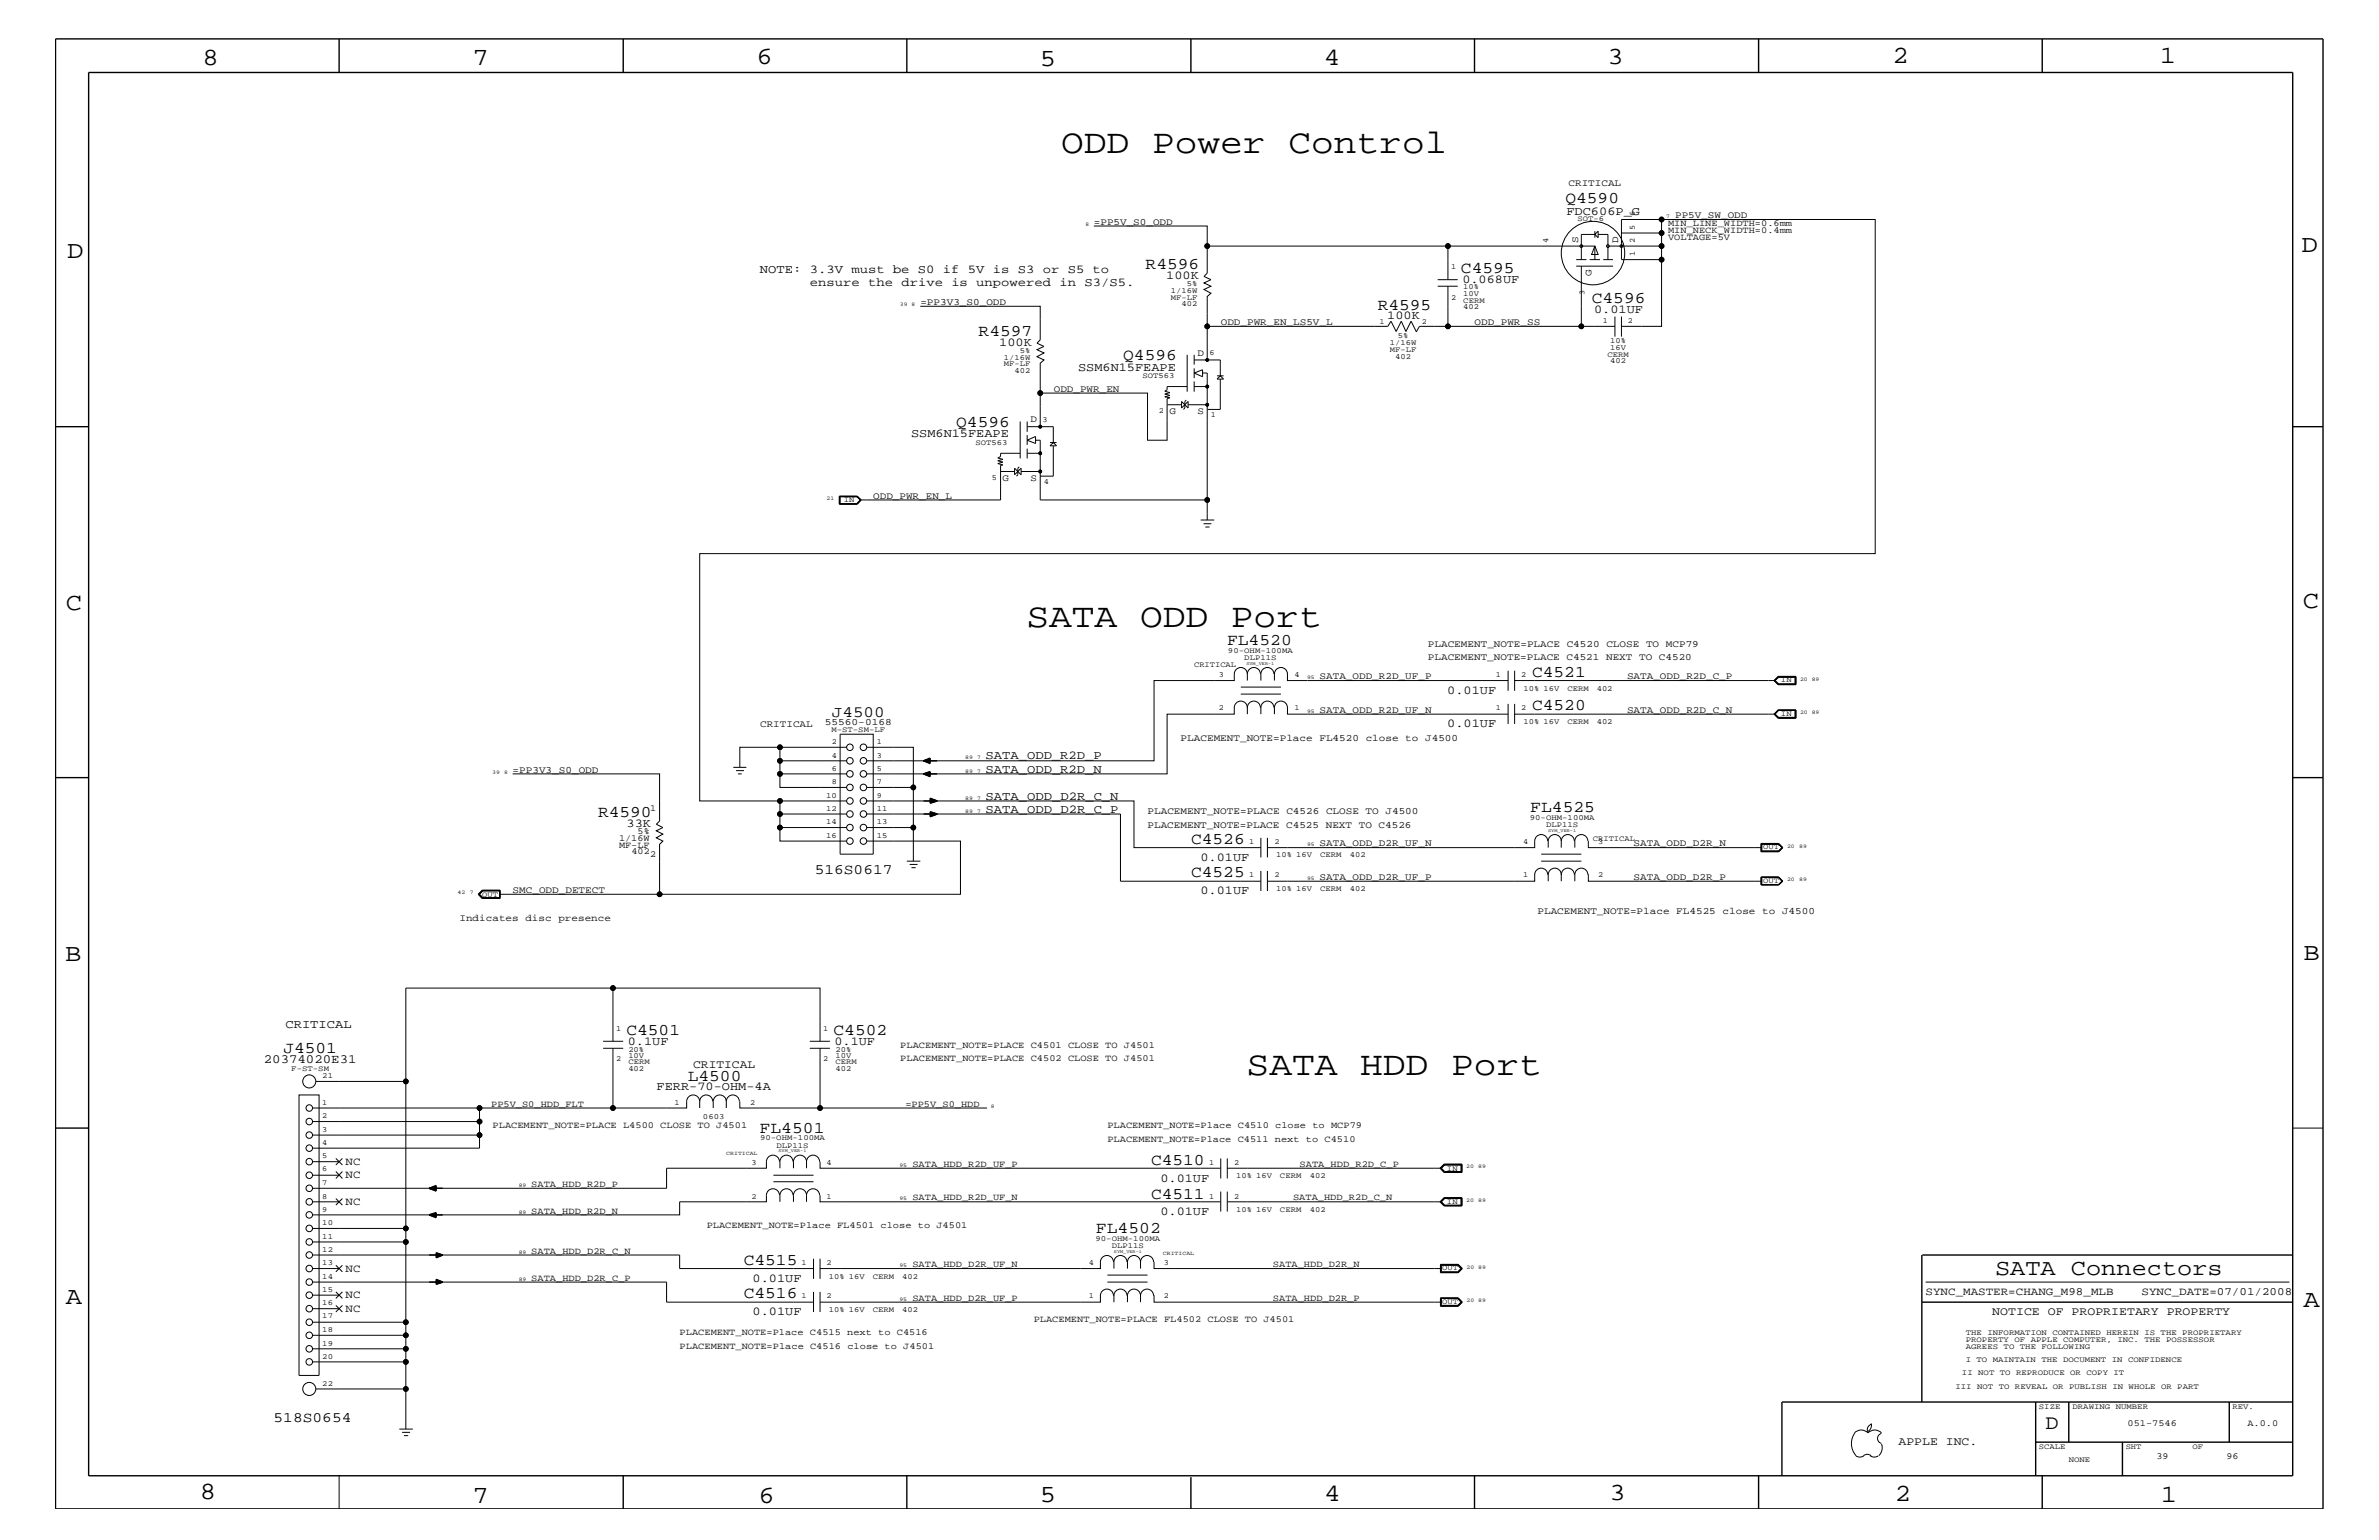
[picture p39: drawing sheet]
<svg xmlns="http://www.w3.org/2000/svg" width="432mm" height="279mm" viewBox="0 0 432 279" stroke-linecap="round" stroke-linejoin="round" font-family="sans-serif">
<defs><g id="words">
<g font-size="6.2">
<text x="192.6" y="27.7">ODD Power Control</text>
<text x="186.3" y="113.7">SATA ODD Port</text>
<text x="226.3" y="195">SATA HDD Port</text>
</g>
<g font-size="4.5">
<text x="36.7" y="11.7">8</text>
<text x="85.8" y="11.7">7</text>
<text x="137.3" y="11.5">6</text>
<text x="240.3" y="11.7">4</text>
<text x="291.8" y="11.5">3</text>
<text x="343.5" y="11.5">2</text>
<text x="392" y="11.5">1</text>
<text x="188.7" y="12.1">5</text>
<text x="12.2" y="46.8">D</text>
<text x="417.7" y="45.7">D</text>
<text x="11.9" y="110.6">C</text>
<text x="418" y="110.3">C</text>
<text x="11.9" y="174.3">B</text>
<text x="418.1" y="174.2">B</text>
<text x="11.9" y="236.7">A</text>
<text x="418.1" y="237.1">A</text>
<text x="36.2" y="271.9">8</text>
<text x="85.8" y="272.7">7</text>
<text x="137.7" y="272.7">6</text>
<text x="188.7" y="272.5">5</text>
<text x="240.4" y="272.3">4</text>
<text x="292.1" y="272.2">3</text>
<text x="343.9" y="272.3">2</text>
<text x="392.2" y="272.6">1</text>
</g>
<text font-size="4.1" x="362.1" y="231.3">SATA Connectors</text>
<text font-size="3.7" x="371.3" y="259.3">D</text>
<g font-size="3">
<text x="284.1" y="36.8">Q4590</text>
<text x="207.9" y="48.8">R4596</text>
<text x="265.2" y="49.6">C4595</text>
<text x="250.1" y="56.2">R4595</text>
<text x="288.9" y="55">C4596</text>
<text x="177.6" y="60.9">R4597</text>
<text x="203.9" y="65.3">Q4596</text>
<text x="173.6" y="77.4">Q4596</text>
<text x="222.7" y="117">FL4520</text>
<text x="278.1" y="122.9">C4521</text>
<text x="278.1" y="128.9">C4520</text>
<text x="108.5" y="148.2">R4590</text>
<text x="277.7" y="147.3">FL4525</text>
<text x="216.2" y="153.2">C4526</text>
<text x="216.2" y="159.2">C4525</text>
<text x="51.4" y="191.1">J4501</text>
<text x="113.7" y="187.7">C4501</text>
<text x="151.3" y="187.7">C4502</text>
<text x="124.8" y="196.1">L4500</text>
<text x="137.9" y="205.5">FL4501</text>
<text x="208.9" y="211.4">C4510</text>
<text x="208.9" y="217.5">C4511</text>
<text x="198.9" y="223.7">FL4502</text>
<text x="135" y="229.6">C4515</text>
<text x="135" y="235.6">C4516</text>
</g>
<text font-size="2.9" x="151" y="130.2">J4500</text>
<g font-size="2.6">
<text x="147.9" y="158.6">516S0617</text>
<text x="49.7" y="258">518S0654</text>
</g>
<text font-size="2.3" x="47.9" y="192.9">20374020E31</text>
<g font-size="2.2">
<text x="284.3" y="39.1">FDC606P_G</text>
<text x="137.9" y="49.6">NOTE: 3.3V must be S0 if 5V is S3 or S5 to</text>
<text x="147" y="51.9">ensure the drive is unpowered in S3/S5.</text>
<text x="211.7" y="50.7">100K</text>
<text x="265.4" y="51.3">0.068UF</text>
<text x="251.8" y="57.9">100K</text>
<text x="289.3" y="56.8">0.01UF</text>
<text x="181.4" y="62.8">100K</text>
<text x="195.7" y="67.3">SSM6N15FEAPE</text>
<text x="165.4" y="79.4">SSM6N15FEAPE</text>
<text x="262.7" y="125.9">0.01UF</text>
<text x="262.7" y="131.9">0.01UF</text>
<text x="178.9" y="137.8">SATA_ODD_R2D_P</text>
<text x="178.9" y="140.2">SATA_ODD_R2D_N</text>
<text x="178.9" y="145.1">SATA_ODD_D2R_C_N</text>
<text x="178.9" y="147.5">SATA_ODD_D2R_C_P</text>
<text x="113.7" y="150.1">33K</text>
<text x="217.9" y="156.2">0.01UF</text>
<text x="217.9" y="162.2">0.01UF</text>
<text x="51.8" y="186.5">CRITICAL</text>
<text x="114" y="189.5">0.1UF</text>
<text x="151.5" y="189.5">0.1UF</text>
<text x="119.2" y="197.8">FERR-70-OHM-4A</text>
<text x="210.6" y="214.4">0.01UF</text>
<text x="210.6" y="220.4">0.01UF</text>
<text x="136.6" y="232.6">0.01UF</text>
<text x="136.6" y="238.6">0.01UF</text>
</g>
<g font-size="2.1">
<text x="125.8" y="193.7">CRITICAL</text>
<text x="361.6" y="238.6">NOTICE OF PROPRIETARY PROPERTY</text>
<text x="344.6" y="262.2">APPLE INC.</text>
</g>
<g font-size="2">
<text x="62.7" y="213.8">NC</text>
<text x="62.7" y="211.4">NC</text>
<text x="62.7" y="218.6">NC</text>
<text x="62.7" y="230.7">NC</text>
<text x="62.7" y="238">NC</text>
<text x="62.7" y="235.6">NC</text>
<text x="349.5" y="235">SYNC_MASTER=CHANG_M98_MLB</text>
<text x="388.7" y="235">SYNC_DATE=07/01/2008</text>
</g>
<g font-size="1.8">
<text x="284.7" y="33.7">CRITICAL</text>
<text x="198.5" y="40.8">=PP5V_S0_ODD</text>
<text x="304" y="39.6">PP5V_SW_ODD</text>
<text x="286.4" y="44.1" transform="rotate(-90 286.4 44.1)">S</text>
<text x="293.7" y="44.1" transform="rotate(-90 293.7 44.1)">D</text>
<text x="288.9" y="50.2" transform="rotate(-90 288.9 50.2)">G</text>
<text x="167" y="55.3">=PP3V3_S0_ODD</text>
<text x="221.6" y="59">ODD_PWR_EN_LS5V_L</text>
<text x="267.6" y="59">ODD_PWR_SS</text>
<text x="217.3" y="64.5">D</text>
<text x="191.3" y="71.1">ODD_PWR_EN</text>
<text x="187" y="76.7">D</text>
<text x="212.3" y="75.1">G</text>
<text x="217.3" y="75.1">S</text>
<text x="181.9" y="87.2">G</text>
<text x="187" y="87.2">S</text>
<text x="158.5" y="90.5">ODD_PWR_EN_L</text>
<text x="259.2" y="119.8">PLACEMENT_NOTE=PLACE C4521 NEXT TO C4520</text>
<text x="259.2" y="117.4">PLACEMENT_NOTE=PLACE C4520 CLOSE TO MCP79</text>
<text x="239.5" y="123.2">SATA_ODD_R2D_UF_P</text>
<text x="295.3" y="123.2">SATA_ODD_R2D_C_P</text>
<text x="138" y="131.9">CRITICAL</text>
<text x="149.7" y="131.6">55560-0168</text>
<text x="239.5" y="129.3">SATA_ODD_R2D_UF_N</text>
<text x="295.3" y="129.3">SATA_ODD_R2D_C_N</text>
<text x="214.3" y="134.4">PLACEMENT_NOTE=Place FL4520 close to J4500</text>
<text x="93" y="140.2">=PP3V3_S0_ODD</text>
<text x="208.3" y="147.7">PLACEMENT_NOTE=PLACE C4526 CLOSE TO J4500</text>
<text x="208.3" y="150.1">PLACEMENT_NOTE=PLACE C4525 NEXT TO C4526</text>
<text x="239.5" y="153.5">SATA_ODD_D2R_UF_N</text>
<text x="296.5" y="153.5">SATA_ODD_D2R_N</text>
<text x="93" y="162">SMC_ODD_DETECT</text>
<text x="239.5" y="159.6">SATA_ODD_D2R_UF_P</text>
<text x="296.5" y="159.6">SATA_ODD_D2R_P</text>
<text x="83.4" y="167.1">Indicates disc presence</text>
<text x="279.1" y="165.9">PLACEMENT_NOTE=Place FL4525 close to J4500</text>
</g>
<g font-size="1.7">
<text x="302.8" y="41">MIN_LINE_WIDTH=0.6mm</text>
<text x="302.8" y="43.5">VOLTAGE=5V</text>
<text x="302.8" y="42.3">MIN_NECK_WIDTH=0.4mm</text>
<text x="118" y="147.1">1</text>
<text x="112.4" y="153.8">MF-LF</text>
<text x="112.4" y="152.6">1/16W</text>
<text x="114.6" y="155">402</text>
<text x="115.7" y="151.3">5%</text>
<text x="118" y="155.6">2</text>
<text x="163.4" y="190.2">PLACEMENT_NOTE=PLACE C4501 CLOSE TO J4501</text>
<text x="163.4" y="192.6">PLACEMENT_NOTE=PLACE C4502 CLOSE TO J4501</text>
<text x="89.2" y="200.9">PP5V_S0_HDD_FLT</text>
<text x="164.3" y="200.9">=PP5V_S0_HDD</text>
<text x="89.4" y="204.7">PLACEMENT_NOTE=PLACE L4500 CLOSE TO J4501</text>
<text x="201" y="204.7">PLACEMENT_NOTE=Place C4510 close to MCP79</text>
<text x="201" y="207.1">PLACEMENT_NOTE=Place C4511 next to C4510</text>
<text x="96.4" y="215.3">SATA_HDD_R2D_P</text>
<text x="165.6" y="211.7">SATA_HDD_R2D_UF_P</text>
<text x="235.9" y="211.7">SATA_HDD_R2D_C_P</text>
<text x="96.4" y="220.2">SATA_HDD_R2D_N</text>
<text x="165.6" y="217.8">SATA_HDD_R2D_UF_N</text>
<text x="234.7" y="217.8">SATA_HDD_R2D_C_N</text>
<text x="96.4" y="227.5">SATA_HDD_D2R_C_N</text>
<text x="128.3" y="222.9">PLACEMENT_NOTE=Place FL4501 close to J4501</text>
<text x="96.4" y="232.4">SATA_HDD_D2R_C_P</text>
<text x="165.6" y="229.9">SATA_HDD_D2R_UF_N</text>
<text x="231.1" y="229.9">SATA_HDD_D2R_N</text>
<text x="165.6" y="236">SATA_HDD_D2R_UF_P</text>
<text x="187.6" y="239.9">PLACEMENT_NOTE=PLACE FL4502 CLOSE TO J4501</text>
<text x="231.1" y="236">SATA_HDD_D2R_P</text>
<text x="123.4" y="244.7">PLACEMENT_NOTE=Place C4516 close to J4501</text>
<text x="123.4" y="242.3">PLACEMENT_NOTE=Place C4515 next to C4516</text>
<text x="386.2" y="258.7">051-7546</text>
<text x="407.9" y="258.7">A.0.0</text>
<text x="391.4" y="264.7">39</text>
<text x="404.1" y="264.7">96</text>
</g>
<g font-size="1.4">
<text x="286.3" y="40.2">SOT-6</text>
<text x="296.8" y="41.7" transform="rotate(-90 296.8 41.7)">5</text>
<text x="296.8" y="39.2" transform="rotate(-90 296.8 39.2)">6</text>
<text x="281" y="44.1" transform="rotate(-90 281 44.1)">4</text>
<text x="296.8" y="46.5" transform="rotate(-90 296.8 46.5)">1</text>
<text x="296.8" y="44.1" transform="rotate(-90 296.8 44.1)">2</text>
<text x="212.5" y="53.2">1/16W</text>
<text x="215.4" y="51.9">5%</text>
<text x="263.4" y="48.9">1</text>
<text x="265.6" y="52.5">10%</text>
<text x="265.6" y="53.6">10V</text>
<text x="287.6" y="53.5" transform="rotate(-90 287.6 53.5)">3</text>
<text x="212.5" y="54.4">MF-LF</text>
<text x="214.5" y="55.6">402</text>
<text x="250.4" y="58.9">1</text>
<text x="258.1" y="58.9">2</text>
<text x="263.4" y="54.4">2</text>
<text x="265.6" y="56.1">402</text>
<text x="265.6" y="54.9">CERM</text>
<text x="290.9" y="58.6">1</text>
<text x="295.5" y="58.6">2</text>
<text x="182.2" y="65.3">1/16W</text>
<text x="185.1" y="64">5%</text>
<text x="219.5" y="64.5">6</text>
<text x="252.3" y="62.6">1/16W</text>
<text x="252.3" y="63.9">MF-LF</text>
<text x="253.2" y="65.1">402</text>
<text x="253.7" y="61.4">5%</text>
<text x="291.8" y="64.7">CERM</text>
<text x="292.3" y="65.9">402</text>
<text x="292.3" y="63.4">16V</text>
<text x="292.3" y="62.3">10%</text>
<text x="182.2" y="66.5">MF-LF</text>
<text x="184.1" y="67.7">402</text>
<text x="207.3" y="68.5">SOT563</text>
<text x="189.2" y="76.6">3</text>
<text x="210.3" y="75">2</text>
<text x="219.8" y="75.7">1</text>
<text x="177" y="80.7">SOT563</text>
<text x="180" y="87.1">5</text>
<text x="189.5" y="87.8">4</text>
<text x="153.2" y="91.1">IN</text>
<text x="222.9" y="118.4">90-OHM-100MA</text>
<text x="225.8" y="119.7">DLP11S</text>
<text x="216.7" y="121">CRITICAL</text>
<text x="221.2" y="122.9">3</text>
<text x="234.9" y="122.9">4</text>
<text x="271.5" y="122.9">1</text>
<text x="276.1" y="122.9">2</text>
<text x="276.5" y="125.3">10% 16V</text>
<text x="284.5" y="125.3">CERM</text>
<text x="289.8" y="125.3">402</text>
<text x="323.3" y="123.8">IN</text>
<text x="221.2" y="128.9">2</text>
<text x="234.9" y="128.9">1</text>
<text x="271.5" y="128.9">1</text>
<text x="276.1" y="128.9">2</text>
<text x="276.5" y="131.3">10% 16V</text>
<text x="284.5" y="131.3">CERM</text>
<text x="289.8" y="131.3">402</text>
<text x="323.3" y="129.9">IN</text>
<text x="150.9" y="132.8">M-ST-SM-LF</text>
<text x="151" y="135">2</text>
<text x="151" y="137.4">4</text>
<text x="159.2" y="135">1</text>
<text x="159.2" y="137.4">3</text>
<text x="151" y="139.8">6</text>
<text x="151" y="142.3">8</text>
<text x="159.2" y="139.8">5</text>
<text x="159.2" y="142.3">7</text>
<text x="149.9" y="144.7">10</text>
<text x="149.9" y="147.1">12</text>
<text x="149.9" y="149.5">14</text>
<text x="159.2" y="147.1">11</text>
<text x="159.2" y="149.5">13</text>
<text x="159.2" y="144.7">9</text>
<text x="277.7" y="148.7">90-OHM-100MA</text>
<text x="149.9" y="152">16</text>
<text x="159.2" y="152">15</text>
<text x="226.7" y="153.2">1</text>
<text x="231.3" y="153.2">2</text>
<text x="231.6" y="155.6">10% 16V</text>
<text x="239.6" y="155.6">CERM</text>
<text x="245" y="155.6">402</text>
<text x="276.4" y="153.2">4</text>
<text x="280.6" y="150.1">DLP11S</text>
<text x="289.1" y="152.6">CRITICAL</text>
<text x="290.1" y="153.2">3</text>
<text x="320" y="154.1">OUT</text>
<text x="226.7" y="159.2">1</text>
<text x="231.3" y="159.2">2</text>
<text x="231.6" y="161.7">10% 16V</text>
<text x="239.6" y="161.7">CERM</text>
<text x="245" y="161.7">402</text>
<text x="276.4" y="159.2">1</text>
<text x="290.1" y="159.2">2</text>
<text x="320" y="160.2">OUT</text>
<text x="87.5" y="162.7">OUT</text>
<text x="111.8" y="187.1">1</text>
<text x="114" y="191.9">10V</text>
<text x="114" y="190.8">20%</text>
<text x="149.4" y="187.1">1</text>
<text x="151.6" y="191.9">10V</text>
<text x="151.6" y="190.8">20%</text>
<text x="52.9" y="194.3">F-ST-SM</text>
<text x="58.5" y="195.6">21</text>
<text x="111.8" y="192.6">2</text>
<text x="114" y="193.1">CERM</text>
<text x="114" y="194.3">402</text>
<text x="149.4" y="192.6">2</text>
<text x="151.6" y="194.3">402</text>
<text x="151.6" y="193.1">CERM</text>
<text x="58.5" y="200.4">1</text>
<text x="58.5" y="202.9">2</text>
<text x="122.4" y="200.4">1</text>
<text x="127.6" y="203">0603</text>
<text x="136.1" y="200.4">2</text>
<text x="58.5" y="205.3">3</text>
<text x="58.5" y="207.7">4</text>
<text x="138" y="206.9">90-OHM-100MA</text>
<text x="140.9" y="208.2">DLP11S</text>
<text x="58.5" y="210.2">5</text>
<text x="58.5" y="212.5">6</text>
<text x="58.5" y="215">7</text>
<text x="136.4" y="211.4">3</text>
<text x="150" y="211.4">4</text>
<text x="219.5" y="211.4">1</text>
<text x="224" y="211.4">2</text>
<text x="224.4" y="213.8">10% 16V</text>
<text x="232.3" y="213.8">CERM</text>
<text x="237.7" y="213.8">402</text>
<text x="262.6" y="212.4">IN</text>
<text x="58.5" y="217.5">8</text>
<text x="58.5" y="219.8">9</text>
<text x="136.4" y="217.5">2</text>
<text x="150" y="217.5">1</text>
<text x="219.5" y="217.5">1</text>
<text x="224" y="217.5">2</text>
<text x="224.4" y="219.8">10% 16V</text>
<text x="232.3" y="219.8">CERM</text>
<text x="237.7" y="219.8">402</text>
<text x="262.6" y="218.4">IN</text>
<text x="58.5" y="222.3">10</text>
<text x="58.5" y="224.7">11</text>
<text x="58.5" y="227.1">12</text>
<text x="198.8" y="225.1">90-OHM-100MA</text>
<text x="201.8" y="226.4">DLP11S</text>
<text x="58.5" y="229.6">13</text>
<text x="58.5" y="232">14</text>
<text x="145.5" y="229.6">1</text>
<text x="150" y="229.6">2</text>
<text x="150.5" y="232">10% 16V</text>
<text x="158.4" y="232">CERM</text>
<text x="163.7" y="232">402</text>
<text x="197.6" y="229.6">4</text>
<text x="211.2" y="229.6">3</text>
<text x="261.8" y="230.5">OUT</text>
<text x="58.5" y="234.4">15</text>
<text x="58.5" y="236.8">16</text>
<text x="58.5" y="239.2">17</text>
<text x="145.5" y="235.6">1</text>
<text x="150" y="235.6">2</text>
<text x="150.5" y="238">10% 16V</text>
<text x="158.4" y="238">CERM</text>
<text x="163.7" y="238">402</text>
<text x="197.6" y="235.6">1</text>
<text x="211.2" y="235.6">2</text>
<text x="261.8" y="236.6">OUT</text>
<text x="58.5" y="241.7">18</text>
<text x="58.5" y="244.1">19</text>
<text x="356.8" y="242.3">THE INFORMATION CONTAINED HEREIN IS THE PROPRIETARY</text>
<text x="356.8" y="243.5">PROPERTY OF APPLE COMPUTER, INC. THE POSSESSOR</text>
<text x="356.8" y="244.7">AGREES TO THE FOLLOWING</text>
<text x="58.5" y="246.5">20</text>
<text x="58.5" y="251.4">22</text>
<text x="354.9" y="252">III NOT TO REVEAL OR PUBLISH IN WHOLE OR PART</text>
<text x="356.1" y="249.5">II NOT TO REPRODUCE OR COPY IT</text>
<text x="356.8" y="247.1">I TO MAINTAIN THE DOCUMENT IN CONFIDENCE</text>
<text x="370.1" y="255.6">SIZE</text>
<text x="376.2" y="255.6">DRAWING NUMBER</text>
<text x="405.2" y="255.6">REV.</text>
<text x="370.1" y="262.9">SCALE</text>
<text x="385.8" y="262.9">SHT</text>
<text x="397.9" y="262.9">OF</text>
<text x="375.5" y="265.3">NONE</text>
</g>
<g font-size="1">
<text x="197" y="41">8</text>
<text x="302.4" y="39.6">7</text>
<text x="163.3" y="55.6">39 8</text>
<text x="150" y="90.7">21</text>
<text x="237.2" y="123.2">95</text>
<text x="326.7" y="123.5">20 89</text>
<text x="237.2" y="129.3">95</text>
<text x="326.7" y="129.6">20 89</text>
<text x="175.2" y="137.8">89</text>
<text x="177.4" y="137.8">7</text>
<text x="89.3" y="140.4">39</text>
<text x="91.5" y="140.4">8</text>
<text x="175.2" y="140.2">89</text>
<text x="177.4" y="140.2">7</text>
<text x="175.2" y="145.1">89</text>
<text x="175.2" y="147.5">89</text>
<text x="177.4" y="145.1">7</text>
<text x="177.4" y="147.5">7</text>
<text x="237.2" y="153.5">95</text>
<text x="324.4" y="153.8">20</text>
<text x="326.6" y="153.8">89</text>
<text x="237.2" y="159.6">95</text>
<text x="324.4" y="159.9">20</text>
<text x="326.6" y="159.9">89</text>
<text x="83.1" y="162.2">42</text>
<text x="85.3" y="162.2">7</text>
<text x="179.8" y="201">8</text>
<text x="131.8" y="209.6">CRITICAL</text>
<text x="94.1" y="215.3">89</text>
<text x="163.2" y="211.7">95</text>
<text x="266.1" y="211.9">20</text>
<text x="268.3" y="211.9">89</text>
<text x="94.1" y="220.2">89</text>
<text x="163.2" y="217.8">95</text>
<text x="266.1" y="218">20</text>
<text x="268.3" y="218">89</text>
<text x="94.1" y="227.5">89</text>
<text x="211.1" y="227.7">CRITICAL</text>
<text x="94.1" y="232.4">89</text>
<text x="163.2" y="229.9">95</text>
<text x="266.2" y="230.2">20 89</text>
<text x="163.2" y="236">95</text>
<text x="266.2" y="236.2">20 89</text>
</g>
<g font-size=".8">
<text x="226.2" y="120.6">SYM_VER-1</text>
<text x="281" y="150.9">SYM_VER-1</text>
<text x="141.3" y="209.1">SYM_VER-1</text>
<text x="202.2" y="227.3">SYM_VER-1</text>
</g>
</g></defs>
<g fill="none" stroke="#000" stroke-width=".18">
<path d="M301.6 39.8h-7.3v7.3h7.3v12.1h-7.3M167 55.6h21.8v6.1l-.6 .6 1.3 .6-1.3 .5 1.3 .6-1.3 .7 1.3 .6-.7 .6v5.4h19.5v8.6h3.5v-7.6l.5-.1-.9-.2 .9-.3-.9-.2 .9-.3-.9-.2 .4-.3v-.6h3.7M198.5 41h20.6v3.6h43.7M219.1 44.6v5l-.6 .6 1.3 .5-1.3 .6 1.3 .6-1.3 .6 1.3 .7-.7 .6v5.4M260.9 51.9h3.7M260.9 50.7h3.7M262.8 51.9v7.3h30.3M262.8 59.2h-5.2l-.6 1M286.1 47.1h1.9M286.1 48.3h6.7M287 48.3v10.9M288.5 47.1h1.9"/>
<path d="M289.5 42.5l.6-.6v1.2zM289.5 47.1v-2.5l-.6 1.6h1.2l-.6-1.6h-26.7v6.1M289.5 42.5h-2.5v4.6M289.5 41.9v1.2M290.1 42.5h1.7v4.6M291 47.1h1.8M291.8 44.6h9.8M293.1 57.4v3.7M294.3 57.4v3.7M294.3 42.3h7.3M301.6 42.3v-2.5h38.8v60.6h-213.4v44.9h26.7M301.6 42.3v4.8"/>
<path d="M185.2 76.5v6.7M186.4 77.4h4.8v2.9M186.4 76.5v1.8M186.4 78.9v1.8M186.4 79.9l1.6-.7v1.3zM188 79.9h.8v10.8h30.3M188.8 71.3v6.1M211.8 73.4h2.7M214.5 72.8v1.2l1.1-1.2v1.2zM215.3 72.6l-.2 .2v1.2l-.3 .3M215.5 64.4v6.7M215.6 73.4h3.5"/>
<path d="M216.7 65.3h4.8v2.9M216.7 64.4v1.8M216.7 66.8v1.8M216.7 69.2v1.9M216.7 70.1h2.4M216.7 67.7l1.6-.6v1.3zM218.3 67.7h.8v26.6M220.9 68.2h1.2M221.5 68.2l.6 .6h-1.2zM221.5 68.8v5.5h-2.4M257 60.1l-.9-1.8-.9 1.8-.9-1.8-.9 1.8-.9-1.8-.6 .9h-32.8v6.1M152.3 90h3.3l.7 .7-.7 .8h-3.3z"/>
<path d="M152.4 91.4h3.1M152.4 90v1.5M152.4 90.1h3.1M152.5 90.1v1.3M155.5 90.1l.7 .6-.7 .7M155.5 90l.8 .7M155.5 90.1l.6 .6M156.1 90.7l-.6 .7M156.3 90.7l-.8 .8M181.7 85.5h-.1h2.6M184.2 84.9v1.2l1.1-1.2v1.2zM185 84.7l-.3 .2v1.2l-.2 .3"/>
<path d="M185.2 82.2h-3.6v.6l-.5 .3 .9 .2-.9 .3 .9 .2-.9 .3 .9 .3h-.4v6.3h-25.5M185.3 85.5h3.5M186.4 81.4v1.8M186.4 82.2h2.4M190.6 80.9l.6-.6 .6 .6zM190.6 80.3h1.2M191.2 80.9v5.5h-2.4l.1-.1M217.9 94.3h2.5M218.4 95h1.5M218.8 95.6h.7M133.1 139.2h2.4M133.6 139.8h1.4"/>
<path d="M141.6 138h12.1M141.6 135.6v4.8M152.5 133.2h6v21.8h-6zM153.7 135.6h-19.4v3.6M157.3 135.6h8.5v7.3h-8.5M224 128.3v1.3h-12.2v10.8h-54.5M224 128.4a1.19 1.19 0 0 1 1.2-1.2 1.19 1.19 0 0 1 1.2 1.2 1.19 1.19 0 0 1 1.2-1.2 1.19 1.19 0 0 1 1.2 1.2M225.2 124.7h7.3M225.2 125.9h7.3M226.4 122.3a1.19 1.19 0 0 0-1.2-1.2 1.19 1.19 0 0 0-1.2 1.2v1.2h-14.5v14.5h-52.2M226.4 122.3a1.19 1.19 0 0 1 1.2-1.2 1.19 1.19 0 0 1 1.2 1.2M226.4 122.3v1.2"/>
<path d="M226.4 128.3v1.3M228.9 128.4a1.19 1.19 0 0 1 1.1-1.2 1.19 1.19 0 0 1 1.2 1.2M228.9 128.3v1.3M231.2 122.3a1.19 1.19 0 0 0-1.2-1.2 1.19 1.19 0 0 0-1.1 1.2v1.2M231.3 123.5v-1.2a1.19 1.19 0 0 1 1.2-1.2 1.19 1.19 0 0 1 1.2 1.2v1.2h40M231.3 128.4a1.19 1.19 0 0 1 1.2-1.2 1.19 1.19 0 0 1 1.2 1.2M231.3 128.3v1.3M233.7 128.3v1.3h40M273.7 121.7v3.6M273.7 127.7v3.6M274.9 129.6h47.3M274.9 123.5h47.3"/>
<path d="M274.9 121.7v3.6M274.9 127.7v3.6M322 129.6l.7-.8h3.3v1.5h-3.3zM322.2 123.5l.6-.6h3v1.2h-3zM322.2 123.5l.5 .6M322.7 128.9h3.2v1.3h-3.2l-.5-.6zM322.7 122.7h3.3v1.5h-3.3l-.7-.7zM322.7 128.8l-.6 .8 .6 .6h3.3M322.7 122.8l-.6 .7 .6 .6M322.7 124.1h3.3M322.7 122.8h3.3M322.7 122.8l-.5 .7"/>
<path d="M322.8 128.9l-.6 .7 .6 .6M325.8 128.9v1.3M325.9 122.8v1.3M93 140.4h26.7v8.6l-.6 .5 1.2 .6-1.2 .6 1.2 .6-1.2 .7 1.2 .6-.6 .6v9h54.6v-9.6h-17M133.9 140.4h.7M141.6 147.7h12.1M141.6 145.3v4.8M153.7 150.1h-12.1v2.5h12.1M153.7 140.4h-12.1v2.5h12.1M157.3 145.3h48.5v8.5h23.1M157.3 150.1h8.5M157.3 147.7h46.1v12.2h25.5"/>
<path d="M164.6 156.2h2.4M165.1 156.8h1.4M165.4 157.4h.8M165.8 142.9v13.3M228.9 152v3.6M228.9 158v3.7M230 152v3.6M230 158v3.7M278.6 158.6v1.3h-48.6M278.6 158.7a1.19 1.19 0 0 1 1.1-1.2 1.19 1.19 0 0 1 1.2 1.2M279.7 156.2h7.3M279.7 155h7.3"/>
<path d="M280.9 152.6a1.19 1.19 0 0 0-1.2-1.2 1.19 1.19 0 0 0-1.1 1.2v1.2h-48.6M281 158.7a1.19 1.19 0 0 1 1.2-1.2 1.19 1.19 0 0 1 1.2 1.2 1.19 1.19 0 0 1 1.2-1.2 1.19 1.19 0 0 1 1.2 1.2M281 158.6v1.3M283.4 152.6a1.19 1.19 0 0 1 1.2-1.2 1.19 1.19 0 0 1 1.2 1.2M283.4 152.6a1.19 1.19 0 0 0-1.2-1.2 1.19 1.19 0 0 0-1.2 1.2v1.2M283.4 152.6v1.2M283.4 158.6v1.3M285.8 158.7a1.19 1.19 0 0 1 1.2-1.2 1.19 1.19 0 0 1 1.2 1.2M285.8 158.6v1.3M288.2 152.6a1.19 1.19 0 0 0-1.2-1.2 1.19 1.19 0 0 0-1.2 1.2v1.2M288.3 152.6v1.2h31.5M288.3 158.6v1.3h31.5"/>
<path d="M319.6 153h3.2l.8 .8-.8 .7h-3.2zM319.7 153.1h3.1l.7 .7-.7 .7h-3.1zM319.7 159.1v1.5M319.7 159.2h3.1M319.8 153.2h3l.6 .6-.6 .6h-3zM319.8 159.2v1.3M322.8 159.1h-3.2v1.5h3.2M322.8 159.1l.8 .8-.8 .7M322.8 159.1l.7 .8M322.8 159.2l.7 .7M322.8 159.2l.6 .7-.6 .6M323.5 159.9l-.7 .7"/>
<path d="M323.5 159.9l-.7 .6M86.8 162.2l.7-.7h3.3v1.5h-3.3zM87.6 161.6l-.6 .6 .6 .7h3.1v-1.3M90.7 161.7h-3.1l-.6 .5 .6 .6h3.1M90.7 162.2h29M90.8 161.6h-3.3l-.6 .6 .6 .8M111.3 179.3h-37.6v16.9M319.7 160.5h3.1M54.3 198.7h3.6v50.8h-3.6zM57.3 196.2h16.4v26.7h-17M109.5 190.2h3.6M109.5 188.9h3.6"/>
<path d="M111.3 190.2v10.8h13.3v-1.2a1.19 1.19 0 0 1 1.2-1.1 1.19 1.19 0 0 1 1.2 1.1M111.3 188.9v-9.6h37.5v9.6M127 199.8a1.19 1.19 0 0 1 1.2-1.1 1.19 1.19 0 0 1 1.2 1.1M127 199.8v1.2M131.8 199.8a1.19 1.19 0 0 0-1.2-1.1 1.19 1.19 0 0 0-1.1 1.1v1.2M131.8 199.8a1.19 1.19 0 0 1 1.2-1.1 1.19 1.19 0 0 1 1.2 1.1M131.8 199.8v1.2M134.3 199.8v1.2h44.9M147 190.2h3.6M147 188.9h3.6M148.8 190.2v10.8M56.7 218h4.9"/>
<path d="M56.7 213.2h4.9M56.7 210.8h4.9M56.7 205.9h30.3M56.7 203.5h30.3M56.7 201h30.3M61 217.5l1.1 1.1M61 212.5l1.1 1.3M61 210.2l1.1 1.2M62.1 217.5l-1.1 1.1M62.1 212.5l-1.1 1.3M62.1 210.2l-1.1 1.2M87 203.5v4.8h-30.3"/>
<path d="M111.3 201h-24.3v2.5M140.4 213.2h7.3M140.4 214.4h7.3M141.5 210.8a1.19 1.19 0 0 0-1.2-1.2 1.19 1.19 0 0 0-1.2 1.2v1.1h-18.1v3.7h-64.3M141.5 216.9a1.19 1.19 0 0 0-1.2-1.2 1.19 1.19 0 0 0-1.2 1.2v1.1h-15.7v2.4h-66.7M143.9 210.8a1.19 1.19 0 0 0-1.2-1.2 1.19 1.19 0 0 0-1.1 1.2v1.1M143.9 216.9a1.19 1.19 0 0 0-1.2-1.2 1.19 1.19 0 0 0-1.1 1.2v1.1M146.4 210.8a1.19 1.19 0 0 1 1.2-1.2 1.19 1.19 0 0 1 1.2 1.2M146.4 216.9a1.19 1.19 0 0 0-1.2-1.2 1.19 1.19 0 0 0-1.2 1.2v1.1M146.4 216.9a1.19 1.19 0 0 1 1.2-1.2 1.19 1.19 0 0 1 1.2 1.2M146.4 210.8a1.19 1.19 0 0 0-1.2-1.2 1.19 1.19 0 0 0-1.2 1.2v1.1M146.4 210.8v1.1"/>
<path d="M146.4 216.9v1.1M148.8 210.8v1.1h72.8M148.8 216.9v1.1h72.8M221.6 210.2v3.6M221.6 216.2v3.6M222.8 218h38.8M222.8 211.9h38.8M222.8 210.2v3.6M222.8 216.2v3.6M261.4 211.9l.7-.7h3.2v1.5h-3.2zM262.1 217.3h3.2v1.5h-3.2l-.7-.8zM262.1 217.4l-.6 .6 .6 .7"/>
<path d="M262.1 218.7h3.2M262.1 217.4h3.2M262.1 211.4h3.2v1.2h-3.2l-.6-.7zM262.2 217.5h3v1.1h-3l-.6-.6zM262.2 211.4l-.6 .5 .6 .6h3v-1.1M265.3 217.4v1.3M265.3 211.3h-3.2l-.6 .6 .6 .8M416.1 204.7h5.5M56.7 237.4h4.9M56.7 235h4.9M56.7 232.6h64.3v3.6h26.7M56.7 230.2h4.9"/>
<path d="M56.7 227.7h66.7v2.5h24.3M61 236.8l1.1 1.2M61 234.4l1.1 1.2M61 229.6l1.1 1.1M62.1 236.8l-1.1 1.2M62.1 234.4l-1.1 1.2M62.1 229.6l-1.1 1.1M73.7 222.9v2.4h-17M73.7 225.3v14.6h-17M73.7 239.9v2.4h-17M147.7 228.4v3.6M147.7 234.4v3.6"/>
<path d="M148.8 228.4v3.6M148.8 234.4v3.6M199.7 235v1.2h-50.9M199.7 235.1a1.19 1.19 0 0 1 1.2-1.2 1.19 1.19 0 0 1 1.2 1.2M201 232.6h7.3M201 231.3h7.3M202.1 229a1.19 1.19 0 0 0-1.2-1.2 1.19 1.19 0 0 0-1.2 1.2v1.2h-50.9M202.2 235.1a1.19 1.19 0 0 1 1.2-1.2 1.19 1.19 0 0 1 1.2 1.2M202.2 235v1.2M204.6 229a1.19 1.19 0 0 0-1.2-1.2 1.19 1.19 0 0 0-1.2 1.2v1.2M204.6 235.1a1.19 1.19 0 0 1 1.2-1.2 1.19 1.19 0 0 1 1.2 1.2 1.19 1.19 0 0 1 1.2-1.2 1.19 1.19 0 0 1 1.2 1.2M204.6 235v1.2"/>
<path d="M207 229a1.19 1.19 0 0 1 1.2-1.2 1.19 1.19 0 0 1 1.2 1.2M207 229a1.19 1.19 0 0 0-1.2-1.2 1.19 1.19 0 0 0-1.2 1.2v1.2M207 229v1.2M207 235v1.2M209.5 229v1.2h52.1M209.5 235v1.2h52.1M261.5 229.4h3.2l.7 .8-.7 .7h-3.2zM261.5 235.5h3.2l.7 .7-.7 .8h-3.2zM261.5 230.8h3.2M261.5 229.5h3.2M261.5 235.6h3.2l.6 .6-.6 .6h-3.2zM261.5 229.5v1.3"/>
<path d="M261.6 229.6h3l.6 .6-.6 .5h-3zM261.6 235.6v1.2M264.6 235.6l.6 .6-.6 .6M264.7 235.5l.6 .7-.6 .7h-3.2M264.7 229.5l.6 .7-.6 .6M349.5 232.6h66M72.5 259.3h2.4M73 259.9h1.4M73.7 242.3v2.4h-17M73.7 244.7v2.4h-17M73.7 247.1v4.9h-16.4M73.7 252v7.3"/>
<path d="M336.6 260a1.69 1.69 0 0 1 2.4 0 1.72 1.72 0 0 1 2.5 0M339.6 258.3l.1 .1a1.27 1.27 0 0 1-.7 1.3M339.6 258.4a.99 .99 0 0 0-.6 1.4M61.6 267.7v6.1M73.3 260.5h.8M336.6 260a3.3 3.3 0 0 0 .3 4.1M336.9 264.1l.7 .3 .7-.3M338.2 264.1l.7-.3 .7 .3M339.5 264.1l.7 .3 .7-.3M341.5 260.1a.93 .93 0 0 0-.7 .9 .93 .93 0 0 0 .7 .9M341.5 262l.1 .7a1.99 1.99 0 0 1-.6 1.4"/>
<circle cx="301.6" cy="39.8" r=".42"/>
<circle cx="219.1" cy="44.6" r=".42"/>
<circle cx="219.1" cy="59.2" r=".42"/>
<circle cx="262.8" cy="44.6" r=".42"/>
<circle cx="262.8" cy="59.2" r=".42"/>
<circle cx="287" cy="59.2" r=".42"/>
<circle cx="287" cy="44.6" r=".25"/>
<circle cx="289.1" cy="45.9" r="5.8"/>
<circle cx="291.8" cy="44.6" r=".25"/>
<circle cx="294.3" cy="44.6" r=".25"/>
<circle cx="301.6" cy="47.1" r=".42"/>
<circle cx="301.6" cy="44.6" r=".42"/>
<circle cx="301.6" cy="42.3" r=".42"/>
<circle cx="188.8" cy="71.3" r=".42"/>
<circle cx="188.8" cy="77.4" r=".25"/>
<circle cx="219.1" cy="70.1" r=".25"/>
<circle cx="219.1" cy="65.3" r=".25"/>
<circle cx="219.1" cy="73.4" r=".25"/>
<circle cx="188.8" cy="82.2" r=".25"/>
<circle cx="188.8" cy="85.5" r=".25"/>
<circle cx="219.1" cy="90.7" r=".42"/>
<circle cx="141.6" cy="135.6" r=".42"/>
<circle cx="141.6" cy="138" r=".42"/>
<circle cx="154.3" cy="138" r=".59"/>
<circle cx="154.3" cy="135.6" r=".59"/>
<circle cx="156.7" cy="138" r=".59"/>
<circle cx="156.7" cy="135.6" r=".59"/>
<circle cx="141.6" cy="145.3" r=".42"/>
<circle cx="141.6" cy="147.7" r=".42"/>
<circle cx="141.6" cy="140.4" r=".42"/>
<circle cx="141.6" cy="150.1" r=".42"/>
<circle cx="154.3" cy="150.1" r=".59"/>
<circle cx="154.3" cy="140.4" r=".59"/>
<circle cx="154.3" cy="145.3" r=".59"/>
<circle cx="154.3" cy="152.6" r=".59"/>
<circle cx="154.3" cy="142.9" r=".59"/>
<circle cx="154.3" cy="147.7" r=".59"/>
<circle cx="156.7" cy="140.4" r=".59"/>
<circle cx="156.7" cy="145.3" r=".59"/>
<circle cx="156.7" cy="150.1" r=".59"/>
<circle cx="156.7" cy="152.6" r=".59"/>
<circle cx="156.7" cy="142.9" r=".59"/>
<circle cx="156.7" cy="147.7" r=".59"/>
<circle cx="165.8" cy="142.9" r=".42"/>
<circle cx="165.8" cy="150.1" r=".42"/>
<circle cx="111.3" cy="179.3" r=".42"/>
<circle cx="119.7" cy="162.2" r=".42"/>
<circle cx="56.1" cy="196.2" r="1.19"/>
<circle cx="73.7" cy="196.2" r=".42"/>
<circle cx="56.1" cy="213.2" r=".59"/>
<circle cx="56.1" cy="203.5" r=".59"/>
<circle cx="56.1" cy="210.8" r=".59"/>
<circle cx="56.1" cy="208.3" r=".59"/>
<circle cx="56.1" cy="218" r=".59"/>
<circle cx="56.1" cy="215.6" r=".59"/>
<circle cx="56.1" cy="205.9" r=".59"/>
<circle cx="56.1" cy="201" r=".59"/>
<circle cx="87" cy="205.9" r=".42"/>
<circle cx="87" cy="201" r=".42"/>
<circle cx="87" cy="203.5" r=".42"/>
<circle cx="111.3" cy="201" r=".42"/>
<circle cx="148.8" cy="201" r=".42"/>
<circle cx="56.1" cy="230.2" r=".59"/>
<circle cx="56.1" cy="239.9" r=".59"/>
<circle cx="56.1" cy="220.4" r=".59"/>
<circle cx="56.1" cy="237.4" r=".59"/>
<circle cx="56.1" cy="227.7" r=".59"/>
<circle cx="56.1" cy="232.6" r=".59"/>
<circle cx="56.1" cy="222.9" r=".59"/>
<circle cx="56.1" cy="235" r=".59"/>
<circle cx="56.1" cy="225.3" r=".59"/>
<circle cx="73.7" cy="225.3" r=".42"/>
<circle cx="73.7" cy="222.9" r=".42"/>
<circle cx="73.7" cy="239.9" r=".42"/>
<circle cx="56.1" cy="252" r="1.19"/>
<circle cx="56.1" cy="242.3" r=".59"/>
<circle cx="56.1" cy="244.7" r=".59"/>
<circle cx="56.1" cy="247.1" r=".59"/>
<circle cx="73.7" cy="242.3" r=".42"/>
<circle cx="73.7" cy="244.7" r=".42"/>
<circle cx="73.7" cy="247.1" r=".42"/>
<circle cx="73.7" cy="252" r=".42"/>
</g>
<g fill="#000">
<circle cx="301.6" cy="39.8" r=".42"/>
<circle cx="219.1" cy="44.6" r=".42"/>
<circle cx="219.1" cy="59.2" r=".42"/>
<circle cx="262.8" cy="44.6" r=".42"/>
<circle cx="262.8" cy="59.2" r=".42"/>
<circle cx="287" cy="59.2" r=".42"/>
<circle cx="301.6" cy="47.1" r=".42"/>
<circle cx="301.6" cy="44.6" r=".42"/>
<circle cx="301.6" cy="42.3" r=".42"/>
<circle cx="188.8" cy="71.3" r=".42"/>
<circle cx="188.8" cy="77.4" r=".25"/>
<circle cx="219.1" cy="70.1" r=".25"/>
<circle cx="219.1" cy="65.3" r=".25"/>
<circle cx="219.1" cy="73.4" r=".25"/>
<circle cx="188.8" cy="82.2" r=".25"/>
<circle cx="188.8" cy="85.5" r=".25"/>
<circle cx="219.1" cy="90.7" r=".42"/>
<circle cx="141.6" cy="135.6" r=".42"/>
<circle cx="141.6" cy="138" r=".42"/>
<circle cx="141.6" cy="145.3" r=".42"/>
<circle cx="141.6" cy="147.7" r=".42"/>
<circle cx="141.6" cy="140.4" r=".42"/>
<circle cx="141.6" cy="150.1" r=".42"/>
<circle cx="165.8" cy="142.9" r=".42"/>
<circle cx="165.8" cy="150.1" r=".42"/>
<circle cx="111.3" cy="179.3" r=".42"/>
<circle cx="119.7" cy="162.2" r=".42"/>
<circle cx="73.7" cy="196.2" r=".42"/>
<circle cx="87" cy="205.9" r=".42"/>
<circle cx="87" cy="201" r=".42"/>
<circle cx="87" cy="203.5" r=".42"/>
<circle cx="111.3" cy="201" r=".42"/>
<circle cx="148.8" cy="201" r=".42"/>
<circle cx="73.7" cy="225.3" r=".42"/>
<circle cx="73.7" cy="222.9" r=".42"/>
<circle cx="73.7" cy="239.9" r=".42"/>
<circle cx="73.7" cy="242.3" r=".42"/>
<circle cx="73.7" cy="244.7" r=".42"/>
<circle cx="73.7" cy="247.1" r=".42"/>
<circle cx="73.7" cy="252" r=".42"/>
</g>
<g fill="none" stroke="#000" stroke-width=".25">
<path d="M10.1 7.1h411.5v266.7h-411.5zM16.1 13.2h400v254.5h-400zM61.6 7.1v6.1M113.1 7.1v6.1M164.6 7.1v6.1M216.2 7.1v6.1M267.6 7.1v6.1M319.2 7.1v6.1M370.7 7.1v6.1M10.1 77.4h6M416.1 77.4h5.5M167.6 138h2.5"/>
<path d="M167.6 138l1.2-.5v1zM167.6 138l1.2 .1M167.6 138l1.2 .4M167.6 138l1.2 .3M168.8 137.7l-1.2 .3M168.8 137.9l-1.2 .1M168.8 137.8l-1.2 .2M10.1 141.1h6M167.6 140.4l1.2-.4v.9zM167.6 145.3h2.5M167.6 140.4h2.5M167.6 140.4l1.2 .2"/>
<path d="M167.6 140.4l1.2 .4M167.6 140.4l1.2 .3M167.6 147.7h2.5M168.8 144.8l1.3 .5-1.3 .4zM168.8 147.3l1.3 .4-1.3 .5zM168.8 144.9l1.3 .4M168.8 145.1l1.3 .2M168.8 140.1l-1.2 .3M168.8 140.3l-1.2 .1M168.8 140.2l-1.2 .2M168.8 147.3l1.3 .4M168.8 147.6l1.3 .1"/>
<path d="M168.8 147.5l1.3 .2M170.1 145.3l-1.3 .1M170.1 145.3l-1.3 .4M170.1 145.3l-1.3 .3M170.1 147.7l-1.3 .2M170.1 147.7l-1.3 .4M416.1 141.1h5.5M10.1 204.7h6M77.9 215.6l1.3-.5v1zM77.9 215.6h2.4M77.9 215.6l1.3 .2M77.9 215.6l1.3 .4"/>
<path d="M79.2 215.3l-1.3 .3M79.2 215.5l-1.3 .1M77.9 232.6h2.4M77.9 220.4l1.3-.4v.9zM77.9 227.7h2.4M77.9 220.4h2.4M77.9 220.4l1.3 .2M77.9 220.4l1.3 .4M77.9 220.4l1.3 .3M79.2 227.3l1.1 .4-1.1 .5zM79.2 232.1l1.1 .5-1.1 .4zM79.2 232.2l1.1 .4"/>
<path d="M79.2 232.4l1.1 .2M79.2 227.4l1.1 .3M79.2 227.6l1.1 .1M79.2 227.5l1.1 .2M79.2 220.1l-1.3 .3M79.2 220.3l-1.3 .1M79.2 220.2l-1.3 .2M80.3 232.6l-1.1 .1M80.3 232.6l-1.1 .3M80.3 227.7l-1.1 .2M80.3 227.7l-1.1 .4M80.3 227.7l-1.1 .3"/>
<path d="M348.8 236.2h67.3M348.8 227.7v26.7M348.9 227.7h67.2M369.5 254.4v13.3M375.5 254.4v7.2M404.6 254.4v7.2M416.1 254.4h-92.7v13.3M113.1 267.7v6.1M164.6 267.7v6.1M216.2 268v5.8M267.6 267.7v6.1M319.2 267.7v6.1"/>
<path d="M369.5 261.6h46.6M370.7 267.7v6.1M385.2 261.6v6.1"/>
</g>
<use href="#words"/>
</svg>
